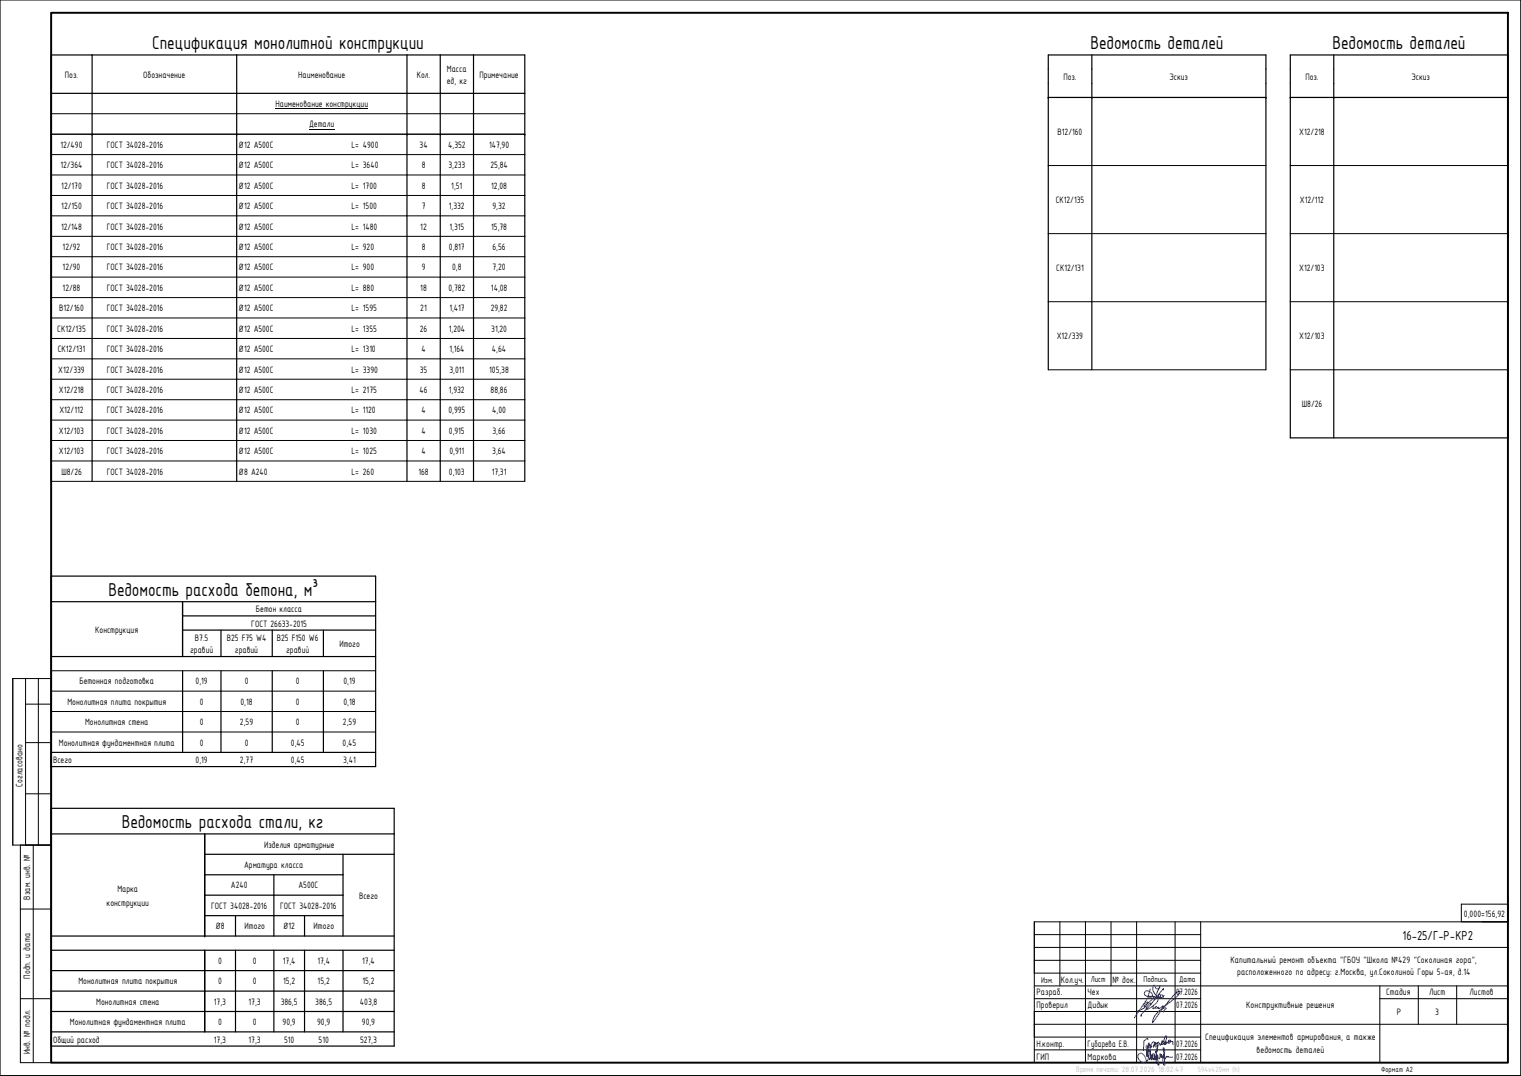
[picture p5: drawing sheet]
<svg xmlns="http://www.w3.org/2000/svg" width="594mm" height="420mm" viewBox="0 0 594 420" stroke-linecap="round" stroke-linejoin="round" font-family="sans-serif">
<defs><g id="words">
<g font-size="7.8">
<text x="59.5" y="19.2">Спецификация монолитной конструкции</text>
<text x="425.9" y="19.2">Ведомость деталей</text>
<text x="520.4" y="19.2">Ведомость деталей</text>
<text x="42.3" y="232.7">Ведомость расхода бетона, м³</text>
<text x="47.5" y="323.4">Ведомость расхода стали, кг</text>
</g>
<text font-size="5.5" x="547.8" y="366.9">16-25/Г-Р-КР2</text>
<g font-size="3.9">
<text x="174.5" y="27.9">Масса</text>
<text x="25.4" y="30.3">Поз.</text>
<text x="56" y="30.3">Обозначение</text>
<text x="116.5" y="30.3">Наименование</text>
<text x="162.8" y="30.3">Кол.</text>
<text x="174.5" y="32.7">ед, кг</text>
<text x="187.3" y="30.3">Примечание</text>
<text x="415.3" y="31.1">Поз.</text>
<text x="456.8" y="31.1">Эскиз</text>
<text x="509.9" y="31.1">Поз.</text>
<text x="551.3" y="31.1">Эскиз</text>
<text x="107.6" y="41.8">Наименование конструкции</text>
<text x="120.7" y="49.8">Детали</text>
<text x="413.1" y="52.7">В12/160</text>
<text x="507.5" y="52.7">Х12/218</text>
<text x="23.6" y="57.7">12/490</text>
<text x="41.7" y="57.7">ГОСТ 34028-2016</text>
<text x="93.2" y="57.7">Ø12 А500С</text>
<text x="137.2" y="57.7">L= 4900</text>
<text x="163.9" y="57.7">34</text>
<text x="175.1" y="57.7">4,352</text>
<text x="191" y="57.7">147,90</text>
<text x="23.6" y="65.7">12/364</text>
<text x="41.7" y="65.7">ГОСТ 34028-2016</text>
<text x="93.2" y="65.7">Ø12 А500С</text>
<text x="137.2" y="65.7">L= 3640</text>
<text x="164.7" y="65.7">8</text>
<text x="175.1" y="65.7">3,233</text>
<text x="191.6" y="65.7">25,84</text>
<text x="24" y="73.7">12/170</text>
<text x="41.7" y="73.7">ГОСТ 34028-2016</text>
<text x="93.2" y="73.7">Ø12 А500С</text>
<text x="137.2" y="73.7">L= 1700</text>
<text x="164.7" y="73.7">8</text>
<text x="176.3" y="73.7">1,51</text>
<text x="191.9" y="73.7">12,08</text>
<text x="24" y="81.7">12/150</text>
<text x="41.7" y="81.7">ГОСТ 34028-2016</text>
<text x="93.2" y="81.7">Ø12 А500С</text>
<text x="137.2" y="81.7">L= 1500</text>
<text x="164.7" y="81.7">7</text>
<text x="175.3" y="81.7">1,332</text>
<text x="192.4" y="81.7">9,32</text>
<text x="412.4" y="79.3">СК12/135</text>
<text x="507.7" y="79.3">Х12/112</text>
<text x="23.8" y="89.7">12/148</text>
<text x="41.7" y="89.7">ГОСТ 34028-2016</text>
<text x="93.2" y="89.7">Ø12 А500С</text>
<text x="137.2" y="89.7">L= 1480</text>
<text x="164.2" y="89.7">12</text>
<text x="175.6" y="89.7">1,315</text>
<text x="191.9" y="89.7">15,78</text>
<text x="24.5" y="97.6">12/92</text>
<text x="41.7" y="97.6">ГОСТ 34028-2016</text>
<text x="93.2" y="97.6">Ø12 А500С</text>
<text x="137.2" y="97.6">L= 920</text>
<text x="164.7" y="97.6">8</text>
<text x="175.3" y="97.6">0,817</text>
<text x="192.4" y="97.6">6,56</text>
<text x="24.5" y="105.6">12/90</text>
<text x="41.7" y="105.6">ГОСТ 34028-2016</text>
<text x="93.2" y="105.6">Ø12 А500С</text>
<text x="137.2" y="105.6">L= 900</text>
<text x="164.7" y="105.6">9</text>
<text x="176.6" y="105.6">0,8</text>
<text x="192.4" y="105.6">7,20</text>
<text x="412.6" y="105.9">СК12/131</text>
<text x="507.5" y="105.9">Х12/103</text>
<text x="24.5" y="113.6">12/88</text>
<text x="41.7" y="113.6">ГОСТ 34028-2016</text>
<text x="93.2" y="113.6">Ø12 А500С</text>
<text x="137.2" y="113.6">L= 880</text>
<text x="164.2" y="113.6">18</text>
<text x="175.1" y="113.6">0,782</text>
<text x="191.8" y="113.6">14,08</text>
<text x="23.1" y="121.5">В12/160</text>
<text x="41.7" y="121.5">ГОСТ 34028-2016</text>
<text x="93.2" y="121.5">Ø12 А500С</text>
<text x="137.2" y="121.5">L= 1595</text>
<text x="164.2" y="121.5">21</text>
<text x="175.5" y="121.5">1,417</text>
<text x="191.6" y="121.5">29,82</text>
<text x="22.4" y="129.5">СК12/135</text>
<text x="41.7" y="129.5">ГОСТ 34028-2016</text>
<text x="93.2" y="129.5">Ø12 А500С</text>
<text x="137.2" y="129.5">L= 1355</text>
<text x="164" y="129.5">26</text>
<text x="175.3" y="129.5">1,204</text>
<text x="191.9" y="129.5">31,20</text>
<text x="22.6" y="137.5">СК12/131</text>
<text x="41.7" y="137.5">ГОСТ 34028-2016</text>
<text x="93.2" y="137.5">Ø12 А500С</text>
<text x="137.2" y="137.5">L= 1310</text>
<text x="164.6" y="137.5">4</text>
<text x="175.5" y="137.5">1,164</text>
<text x="192.2" y="137.5">4,64</text>
<text x="412.7" y="132.5">Х12/339</text>
<text x="507.5" y="132.5">Х12/103</text>
<text x="22.8" y="145.5">Х12/339</text>
<text x="41.7" y="145.5">ГОСТ 34028-2016</text>
<text x="93.2" y="145.5">Ø12 А500С</text>
<text x="137.2" y="145.5">L= 3390</text>
<text x="164" y="145.5">35</text>
<text x="175.6" y="145.5">3,011</text>
<text x="191.1" y="145.5">105,38</text>
<text x="23" y="153.5">Х12/218</text>
<text x="41.7" y="153.5">ГОСТ 34028-2016</text>
<text x="93.2" y="153.5">Ø12 А500С</text>
<text x="137.2" y="153.5">L= 2175</text>
<text x="163.9" y="153.5">46</text>
<text x="175.3" y="153.5">1,932</text>
<text x="191.6" y="153.5">88,86</text>
<text x="23.2" y="161.4">Х12/112</text>
<text x="41.7" y="161.4">ГОСТ 34028-2016</text>
<text x="93.2" y="161.4">Ø12 А500С</text>
<text x="137.2" y="161.4">L= 1120</text>
<text x="164.6" y="161.4">4</text>
<text x="175.1" y="161.4">0,995</text>
<text x="192.3" y="161.4">4,00</text>
<text x="508.5" y="159">Ш8/26</text>
<text x="23" y="169.4">Х12/103</text>
<text x="41.7" y="169.4">ГОСТ 34028-2016</text>
<text x="93.2" y="169.4">Ø12 А500С</text>
<text x="137.2" y="169.4">L= 1030</text>
<text x="164.6" y="169.4">4</text>
<text x="175.3" y="169.4">0,915</text>
<text x="192.4" y="169.4">3,66</text>
<text x="23" y="177.4">Х12/103</text>
<text x="41.7" y="177.4">ГОСТ 34028-2016</text>
<text x="93.2" y="177.4">Ø12 А500С</text>
<text x="137.2" y="177.4">L= 1025</text>
<text x="164.6" y="177.4">4</text>
<text x="175.6" y="177.4">0,911</text>
<text x="192.3" y="177.4">3,64</text>
<text x="24" y="185.4">Ш8/26</text>
<text x="41.7" y="185.4">ГОСТ 34028-2016</text>
<text x="93.2" y="185.4">Ø8 А240</text>
<text x="137.2" y="185.4">L= 260</text>
<text x="163.4" y="185.4">168</text>
<text x="175.3" y="185.4">0,103</text>
<text x="192.1" y="185.4">17,31</text>
<text x="100" y="239.1">Бетон класса</text>
<text x="98.1" y="244.6">ГОСТ 26633-2015</text>
<text x="37.2" y="247">Конструкция</text>
<text x="76.2" y="250.2">В7.5</text>
<text x="88.6" y="250.2">B25 F75 W4</text>
<text x="108.1" y="250.2">B25 F150 W6</text>
<text x="74.2" y="255">гравий</text>
<text x="91.8" y="255">гравий</text>
<text x="111.8" y="255">гравий</text>
<text x="132.5" y="252.6">Итого</text>
<text x="31" y="267.3">Бетонная подготовка</text>
<text x="76.4" y="267.3">0,19</text>
<text x="95.6" y="267.3">0</text>
<text x="115.6" y="267.3">0</text>
<text x="134.2" y="267.3">0,19</text>
<text x="26.3" y="275.3">Монолитная плита покрытия</text>
<text x="78.1" y="275.3">0</text>
<text x="93.9" y="275.3">0,18</text>
<text x="115.6" y="275.3">0</text>
<text x="134.2" y="275.3">0,18</text>
<text x="33.2" y="283.2">Монолитная стена</text>
<text x="78.1" y="283.2">0</text>
<text x="93.7" y="283.2">2,59</text>
<text x="115.6" y="283.2">0</text>
<text x="133.9" y="283.2">2,59</text>
<text x="23" y="291.2">Монолитная фундаментная плита</text>
<text x="78.1" y="291.2">0</text>
<text x="95.6" y="291.2">0</text>
<text x="113.6" y="291.2">0,45</text>
<text x="133.8" y="291.2">0,45</text>
<text x="20.7" y="297.9">Всего</text>
<text x="76.4" y="297.9">0,19</text>
<text x="93.7" y="297.9">2,77</text>
<text x="113.6" y="297.9">0,45</text>
<text x="134" y="297.9">3,41</text>
<text x="8.8" y="307.3" transform="rotate(-90 8.8 307.3)">Согласовано</text>
<text x="103.2" y="331">Изделия арматурные</text>
<text x="95.3" y="339">Арматура класса</text>
<text x="90.2" y="346.9">А240</text>
<text x="116.5" y="346.9">А500С</text>
<text x="11.8" y="351.2" transform="rotate(-90 11.8 351.2)">Взам. инв. №</text>
<text x="41.6" y="353.7">конструкции</text>
<text x="45.8" y="348.1">Марка</text>
<text x="140.3" y="350.9">Всего</text>
<text x="82.4" y="354.9">ГОСТ 34028-2016</text>
<text x="109.4" y="354.9">ГОСТ 34028-2016</text>
<text x="571.7" y="357.9">0,000=156,92</text>
<text x="84.2" y="362.9">Ø8</text>
<text x="95.5" y="362.9">Итого</text>
<text x="110.6" y="362.9">Ø12</text>
<text x="122.5" y="362.9">Итого</text>
<text x="85.3" y="376.4">0</text>
<text x="98.7" y="376.4">0</text>
<text x="110.5" y="376.4">17,4</text>
<text x="124" y="376.4">17,4</text>
<text x="141.5" y="376.4">17,4</text>
<text x="480.6" y="376">Капитальный ремонт объекта &quot;ГБОУ &quot;Школа №429 &quot;Соколиная гора&quot;,</text>
<text x="11.8" y="382.1" transform="rotate(-90 11.8 382.1)">Подп. и дата</text>
<text x="414.4" y="383.7">Кол.уч.</text>
<text x="434.5" y="383.7">№ док.</text>
<text x="483.2" y="380.9">расположенного по адресу: г.Москва, ул.Соколиной Горы 5-ая, д.14</text>
<text x="30.6" y="384.4">Монолитная плита покрытия</text>
<text x="85.3" y="384.4">0</text>
<text x="98.7" y="384.4">0</text>
<text x="110.6" y="384.4">15,2</text>
<text x="124.1" y="384.4">15,2</text>
<text x="141.6" y="384.4">15,2</text>
<text x="404.8" y="388.7">Разраб.</text>
<text x="424.8" y="388.7">Чех</text>
<text x="459.4" y="388.7">07.2026</text>
<text x="541.4" y="388.6">Стадия</text>
<text x="558.2" y="388.6">Лист</text>
<text x="574" y="388.6">Листов</text>
<text x="37.6" y="392.3">Монолитная стена</text>
<text x="83.6" y="392.3">17,3</text>
<text x="97.1" y="392.3">17,3</text>
<text x="109.6" y="392.3">386,5</text>
<text x="123.1" y="392.3">386,5</text>
<text x="140.6" y="392.3">403,8</text>
<text x="404.8" y="393.7">Проверил</text>
<text x="424.8" y="393.7">Дидык</text>
<text x="459.4" y="393.7">07.2026</text>
<text x="486.8" y="393.7">Конструктивные решения</text>
<text x="27.3" y="400.3">Монолитная фундаментная плита</text>
<text x="85.3" y="400.3">0</text>
<text x="98.7" y="400.3">0</text>
<text x="110.4" y="400.3">90,9</text>
<text x="123.9" y="400.3">90,9</text>
<text x="141.3" y="400.3">90,9</text>
<text x="545.5" y="396.4">Р</text>
<text x="560.6" y="396.3">3</text>
<text x="20.7" y="407.1">Общий расход</text>
<text x="83.6" y="407.1">17,3</text>
<text x="97.1" y="407.1">17,3</text>
<text x="111" y="407.1">510</text>
<text x="124.5" y="407.1">510</text>
<text x="140.6" y="407.1">527,3</text>
<text x="470.7" y="406.3">Спецификация элементов армирования, а также</text>
<text x="11.8" y="411.6" transform="rotate(-90 11.8 411.6)">Инв. № подл.</text>
<text x="404.8" y="413.7">ГИП</text>
<text x="404.8" y="408.7">Н.контр.</text>
<text x="424.8" y="413.7">Маркова</text>
<text x="424.8" y="408.7">Губарева Е.В.</text>
<text x="459.4" y="413.7">07.2026</text>
<text x="459.4" y="408.7">07.2026</text>
<text x="490.8" y="411.2">ведомость деталей</text>
</g>
<g font-size="3.5">
<text x="406.6" y="383.8">Изм.</text>
<text x="426.1" y="383.6">Лист</text>
<text x="446.7" y="383.6">Подпись</text>
<text x="460.6" y="383.6">Дата</text>
</g>
<text font-size="3.4" fill="#c1c1c1" x="420.4" y="418.7">Время печати: 28.07.2026 18:02:47</text>
<text font-size="3.2" fill="#c1c1c1" x="467.8" y="418.6">594х420мм (h)</text>
<text font-size="3.2" x="539.4" y="418.5">Формат А2</text>
</g></defs>
<g fill="none" stroke="#000" stroke-width=".39">
<path d="M0 0h594v419.9h-594zM409.4 38.1h85M504 38.1h85M20 52.4h185M20 44.4h185M107.6 42.5h36.2M120.7 50.4h9.9M20 76.3h185M20 68.3h185M20 60.4h185M409.4 64.6h85M504 64.6h85"/>
<path d="M20 92.3h185M20 84.3h185M409.4 91.2h85M504 91.2h85M20 116.2h185M20 108.2h185M20 100.2h185M409.4 117.8h85M504 117.8h85M20 132.2h185M20 124.2h185M20 156.1h185"/>
<path d="M20 148.1h185M20 140.1h185M409.4 144.4h85M504 144.4h85M20 172h185M20 164h185M20 188h185M20 180h185M71.3 256.4h.1M5 265h15v65h-15zM10 265v65M10 275h10"/>
<path d="M15 265v65M20 277.8h126.7M20 269.9h126.7M20 261.9h126.7M10 290h10M20 285.8h126.7M10 310h10M8 330v85h12M13 330v85M8 355h12M404 360v20h65M404 360v55"/>
<path d="M414 360v25M424 360v55M434 360v25M443.9 360v55M459 360v55M469 360v55M570.8 353.1h18.1v6.9h-18.1zM589 350v10h-185M80 365.5h.1M404 370h185M404 375h65M404 365h65"/>
<path d="M8 390h12M404 385h185M404 390h65M404 400h185M404 395h65M538.9 390h50.1M538.9 385v30M554 385v15M569 385v15M404 410h65M404 405h65"/>
</g>
<path d="M20 5h569v410h-569z" fill="none" stroke="#000" stroke-width=".76"/>
<g fill="none" stroke="#00f" stroke-width=".39">
<path d="M446.6 392.3l1-.8 .8-.1-1.6 1.5 .4 .2a3.2 3.2 0 0 1-2.9 1.7M447.5 393.1l1-1.5 2.5-2a.9 .9 0 0 1 1.4 0 .9 .9 0 0 1-.2 1.3l-1.2 1.4-2.1 1.5a.68 .68 0 0 1-1.2 .2l.5-1.2a1.2 1.2 0 0 1 1.4-1l-3.8 4.3-.3 .6h.4M448.1 389.9l-5 7.6M449.3 386.2l-1 3.2 .6-.1a.93 .93 0 0 0 1.3-.5 .93 .93 0 0 0-.6-1.2l-.5-.4a1.18 1.18 0 0 0-1.6-.3 1.18 1.18 0 0 0-.4 1.6 1.18 1.18 0 0 0 1.5 .5h2l.7 .4-.5-.2a.57 .57 0 0 0 .5 .9 .57 .57 0 0 0 .5-.9l-.5-.9a2.89 2.89 0 0 1-.7-3.6l.4 .2a1.07 1.07 0 0 0 1 1.2 1.07 1.07 0 0 0 1.1-1.2l-.1 .7a3.5 3.5 0 0 0-.9 3.7 .64 .64 0 0 0 1 0 .64 .64 0 0 0-.3-1l-.3 .6 .5 .6a1.36 1.36 0 0 0 1.7-.8M450.5 392.6l-.2 1.3 1.3-.9-.3 .4a.74 .74 0 0 0 1.2-.2l-.1 .7 1.9-1.1-.2 .8h.2l3.9-4.7 1.8-1.6a.53 .53 0 0 1 .9-.1 .53 .53 0 0 1-.3 .8l-1.3 1.5-5.2 4.1-2.3 2.1-1.3 1.9-.3 1.7 3.9-5.3M453.8 388.4l.6 1.2M454.1 394l.9-.5 .5 .2-1.1 1.5M454.4 386.5v-.5l-5.1 6.5M454.8 393l-.7 1M447.8 408.1v1.3l.8-.9 .2-1.3a9 9 0 0 0-.5 5l-.2 .3a2.28 2.28 0 0 1 .1-2.6l.9-1.9 .3 .9 .4-.1v-.4l-.6 1 .5-1.7a.87 .87 0 0 1 1.1-.7l-.3 1.9 .2-.5a1.06 1.06 0 0 1 .8-1.2l-.1 1.7M448.3 406l-.3-.4-1.2 1-.2 3.6M448.5 410.1v1.8a2.07 2.07 0 0 1-.4 2.3 2.07 2.07 0 0 1-2.4 .4 1.86 1.86 0 0 1-1.2-1.6 1.86 1.86 0 0 1 .9-1.7l.9 .2a4.3 4.3 0 0 1 1.5 2.8"/>
<path d="M448.8 410.7l-.3-.7-.5-.1-.1 1 1.1 2.9 .4-2.7-.3-1 .7 3.8 .4-1.9a.8 .8 0 0 0-.5 .8 .8 .8 0 0 0 .7 .8l.4 .3a1.56 1.56 0 0 0-.3-2.4 .91 .91 0 0 0-.6 .9 .91 .91 0 0 0 .7 .8l.4-.5-.1-.7a1.08 1.08 0 0 0 .7 1.6 3.9 3.9 0 0 0-.2-3.2l1.2 5.5-.4-.2-.6-1.3a1.89 1.89 0 0 1 .5-2.4l.5 1.4a.58 .58 0 0 0 .6-.3 .58 .58 0 0 0-.1-.7l-.1-.9 .6 1.5-.1-1.2 .8 .9 .5-1.4a1.95 1.95 0 0 0-.4-2.1l.5 6.7a2.81 2.81 0 0 1-.8-2.9l.1-.7 .4 .2 .3 1.1 .7-1.2 .2 .4 .4-.3 .5 .4 1.3-.2M458.2 408l-.1-.6a.62 .62 0 0 0-.2-.8 .62 .62 0 0 0-.8 .1l-.7-.1a.39 .39 0 0 0-.1 .6 .39 .39 0 0 0 .6 0l.2-.2a.49 .49 0 0 0-.2-.9 .49 .49 0 0 0-.6 .6l-.8 .8-.5 .1a.45 .45 0 0 1 0-.6 .45 .45 0 0 1 .5-.1 .62 .62 0 0 1 0 .8 .62 .62 0 0 1-.9 0 .62 .62 0 0 1 0-.8v-.4a1.77 1.77 0 0 1 .9-2 3 3 0 0 1-1.6 3.3l-.2-1 .3-.5a1.51 1.51 0 0 1-.9 1.8l-.1-.8-.5 .7a3.2 3.2 0 0 0-.6 2.7l.1-2.8 .5-.9-1.8 1.1"/>
</g>
<g fill="none" stroke="#000" stroke-width=".47">
<path d="M20 36.4h185M36 21.5v166.5M92.4 21.5v166.5M159 21.5v166.5M172 21.5v166.5M184.9 21.5v166.5M409.4 38.1h85M426.5 21.5v122.9M504 38.1h85M504 21.5h85v149.5h-85zM520.9 21.5v149.5M409.4 144.4v-122.9h85v122.9"/>
<path d="M20 188v-166.5h185v166.5M20 225h126.7v74.3h-126.7zM20 234.9h126.7M71.3 234.9v21.5M20 256.4h51.3M71.3 256.4h75.4M71.3 246h75.4M71.3 240.5h75.4M86.3 246v10.4M106.3 246v10.4M126.3 246v10.4M71.3 261.9v31.9"/>
<path d="M86.3 261.9v31.9M106.3 261.9v31.9M126.3 261.9v31.9M20 293.8h126.7M20 315.6h134v92.9h-134zM20 325.6h134M80 325.6v39.9M80 333.6h74M134 333.6v31.9M80 357.5h54M80 349.5h54M80 341.6h54"/>
<path d="M92 357.5v8M107 341.6v23.9M118.9 357.5v8M20 379h134M20 371.1h134M20 365.5h60M80 371.1v31.8M80 365.5h74M92 371.1v31.8M107 371.1v31.8M118.9 371.1v31.8M134 371.1v31.8"/>
<path d="M20 395h134M20 387h134M20 402.9h134"/>
</g>
<g fill="#000">
<circle cx="409.4" cy="38.1" r=".23"/>
<circle cx="426.5" cy="38.1" r=".23"/>
<circle cx="494.4" cy="38.1" r=".23"/>
<circle cx="504" cy="38.1" r=".23"/>
<circle cx="520.9" cy="38.1" r=".23"/>
<circle cx="589" cy="38.1" r=".23"/>
<circle cx="20" cy="52.4" r=".23"/>
<circle cx="36" cy="52.4" r=".23"/>
<circle cx="92.4" cy="52.4" r=".23"/>
<circle cx="159" cy="52.4" r=".23"/>
<circle cx="172" cy="52.4" r=".23"/>
<circle cx="184.9" cy="52.4" r=".23"/>
<circle cx="205" cy="52.4" r=".23"/>
</g>
<use href="#words"/>
</svg>
